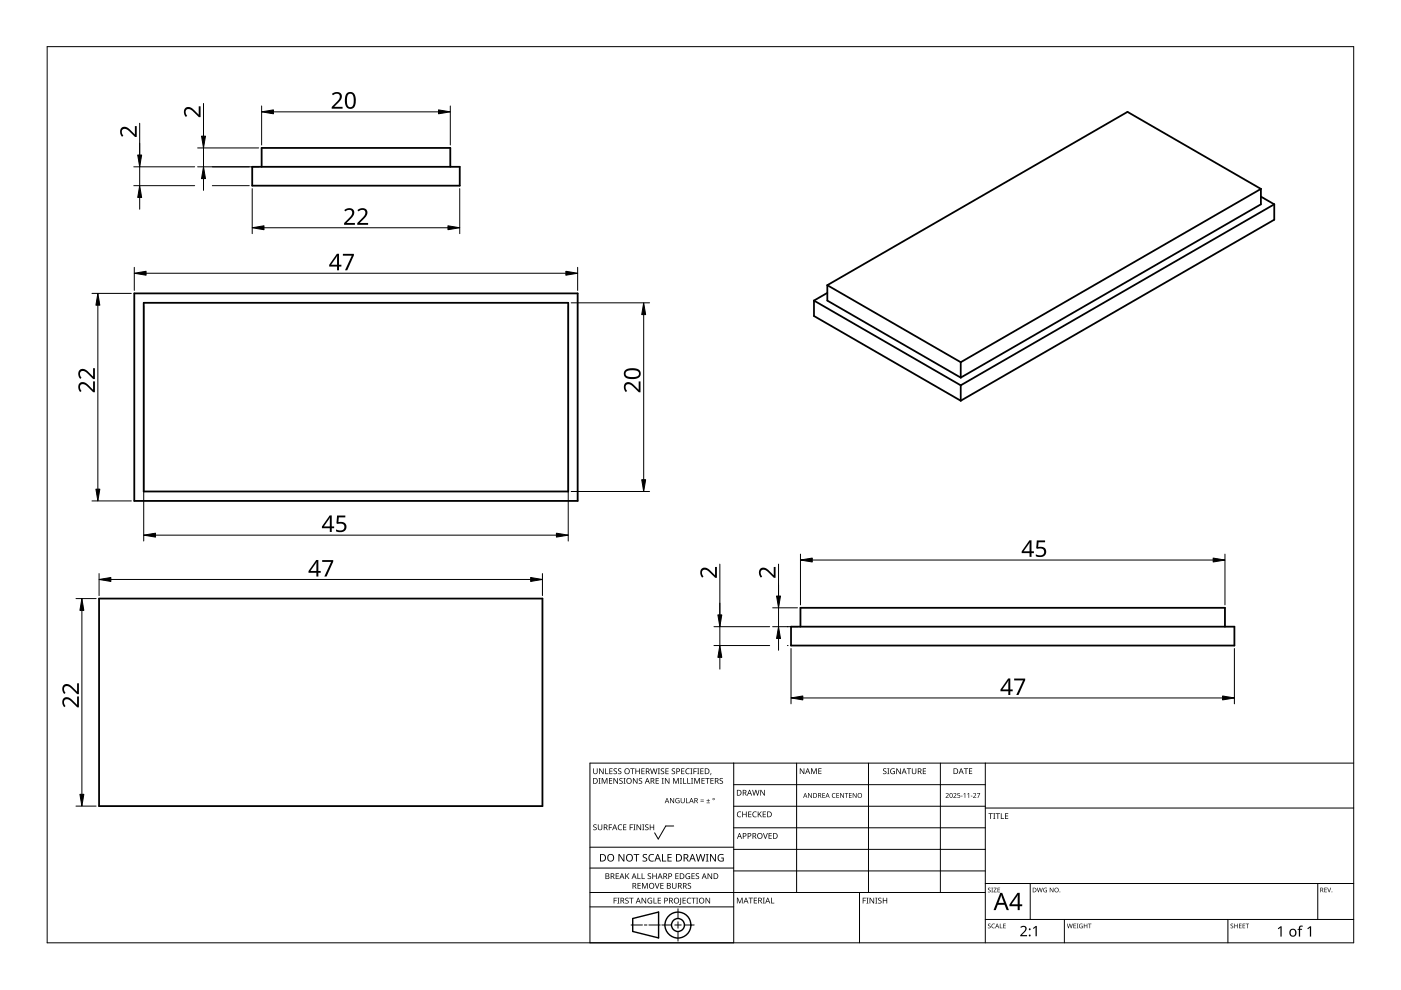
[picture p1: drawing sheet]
<svg xmlns="http://www.w3.org/2000/svg" width="297mm" height="210mm" viewBox="0 0 297 210" stroke-linecap="round" stroke-linejoin="round" font-family="sans-serif">
<g fill="none" stroke="#000" stroke-width=".38">
<path d="M53.5 35.4h44v4h-44zM55.5 35.4v-4h40v4M267.3 40.1l-28.2-16.4-63.7 36.8M267.3 40.1l-63.6 36.7M267.3 40.1v3.2l-63.6 36.8M267.3 41.7l2.9 1.6M270.2 43.3v3.3l-66.5 38.4M270.2 43.3l-66.5 38.4M28.5 62.2h94v44h-94zM30.5 64.2h90v40h-90zM172.6 63.7v3.3l31.1 18M172.6 63.7l31.1 18"/>
<path d="M175.4 60.5v3.2l28.3 16.4M175.4 60.5l28.3 16.3M175.4 62.1l-2.8 1.6M203.7 76.8v3.3M203.7 81.7v3.3M21 126.9h94v44h-94zM167.7 132.9h94v4h-94zM169.7 132.9v-4h90v4"/>
</g>
<path d="M10 9.9h277v190h-277z" fill="none" stroke="#000" stroke-width=".21"/>
<g fill="none" stroke="#000" stroke-width=".21">
<path d="M125.1 179.6h30.5M142.8 175.1h-1.6l-1.6 2.8-.8-1.3M155.6 166.4h53.3M155.6 161.8v38.1h-30.5v-38.1h161.9M168.9 161.8v27.4M184.1 161.8v27.4M199.4 161.8v27.4M208.9 170.9h-53.3M208.9 175.5h-53.3M208.9 161.8v38.1M287 171.3h-78.1M125.1 192.3h30.5"/>
<path d="M125.1 189.2h83.8M133.8 196.1h2.4M136.6 196.1h.6M140 196.1h-2.4M140.3 196.1h2.1M143.1 196.1h1.3M143.7 195.4v1.4M143.7 197.5v2M143.7 192.7v2M147.2 196.1h-2.1M155.6 180.1h53.3M155.6 184h-30.5"/>
<path d="M182.2 189.2v10.7M208.9 184.7h-53.3M218.4 187.3v7.6M225.7 194.9v5M260.3 194.9v5M279.4 187.3v7.6M287 194.9h-78.1M287 187.3h-78.1"/>
</g>
<g fill="#000">
<path d="M125.8 174.9l.5-.1h.2l-.1 .2a.25 .25 0 0 0-.3-.1 .25 .25 0 0 0 0 .4 .42 .42 0 0 1 .4 .5 .42 .42 0 0 1-.7 .2v-.1a.27 .27 0 0 0 .5 0 .27 .27 0 0 0-.1-.4l-.4-.2zM125.8 162.9h.1v.8a.32 .32 0 0 0 .3 .3 .32 .32 0 0 0 .3-.3v-.8h.2v.8a.47 .47 0 0 1-.5 .4 .47 .47 0 0 1-.4-.4zM126.9 165h.4l-.1 .1v1l.1 .1h-.4l.1-.1v-1zM126.8 174.8h.1v.8a.32 .32 0 0 0 .3 .3 .32 .32 0 0 0 .3-.3v-.8h.2v.8a.47 .47 0 0 1-.5 .4 .47 .47 0 0 1-.4-.4zM127 162.9h.2l.6 1v-1h.2v1.2h-.2l-.7-1 .1 1h-.2zM127.6 165h.2l.4 1 .4-1h.2v1.2h-.2v-1.1l-.4 1.1h-.1l-.4-1.1v1.1h-.1zM128.3 162.9h.2v1.1h.5v.1h-.7zM129.1 174.8h.7v.1h-.6v.5h.5v.1h-.5v.5h-.1zM129.1 165h.7v.1h-.5v.4h.5v.1h-.5v.4h.5v.2h-.7zM129.2 162.9h.7v.1h-.5v.4h.4v.2h-.4v.4h.5v.1h-.7zM130.1 163l.5-.1 .2 .1v.1a.25 .25 0 0 0-.4-.1 .25 .25 0 0 0 0 .4 .42 .42 0 0 1 .4 .5 .42 .42 0 0 1-.7 .2v-.1a.27 .27 0 0 0 .5 0 .27 .27 0 0 0-.1-.4l-.4-.2zM130.1 165h.1l.7 1v-1h.1v1.2h-.2l-.6-1v1h-.1z"/>
<path d="M131.1 175l.5-.2 .3 .1-.1 .1a.49 .49 0 0 0-.7 .4 .49 .49 0 0 0 .8 .4 .57 .57 0 0 1-.8 0 .57 .57 0 0 1 0-.8zM131.1 163l.4-.1 .2 .1v.1a.25 .25 0 0 0-.4-.1 .25 .25 0 0 0 0 .4 .42 .42 0 0 1 .4 .5 .42 .42 0 0 1-.6 .2v-.1a.27 .27 0 0 0 .4 0 .27 .27 0 0 0-.1-.4l-.3-.2zM131.4 165.1l.4-.2 .2 .1v.1a.25 .25 0 0 0-.4-.1 .25 .25 0 0 0 0 .4l.4 .2v.4l-.4 .2-.3-.1 .1-.1a.27 .27 0 0 0 .4 .1 .27 .27 0 0 0-.1-.4l-.4-.3zM132.2 165h.4l-.1 .1v1l.1 .1h-.4l.1-.1v-1zM132.1 174.8h.7v.1h-.5v.4h.5v.1h-.5v.5h.5v.1h-.7zM133.5 174.8h.7v.1h-.5v.5h.5v.1h-.5v.5h-.2zM133.6 162.9h.9v.1h-.3v1.1h-.2v-1.1h-.4zM134.3 174.8h.4l-.1 .1v1l.1 .1h-.4l.1-.1v-1zM134.2 165h.2l.6 1v-1h.2v1.2h-.2l-.7-1v1h-.1zM134.7 162.9h.2v.5h.6v-.5h.2v1.2h-.2v-.5h-.6v.5h-.2zM135 174.8h.1l.7 1v-1h.1v1.2h-.2l-.6-1v1h-.1zM135.5 165.1l.4-.2 .2 .1v.1a.25 .25 0 0 0-.4-.1 .25 .25 0 0 0 0 .4l.4 .2v.4l-.4 .2-.3-.1 .1-.1a.27 .27 0 0 0 .4 .1 .27 .27 0 0 0-.1-.4l-.3-.3z"/>
<path d="M136.2 174.8h.4l-.1 .1v1l.1 .1h-.4l.1-.1v-1zM136 162.9h.7v.1h-.6v.4h.5v.2h-.5v.4h.6v.1h-.7zM136.8 174.9l.4-.1h.3l-.1 .2a.25 .25 0 0 0-.3-.1 .25 .25 0 0 0 0 .4 .42 .42 0 0 1 .4 .5 .42 .42 0 0 1-.7 .2v-.1a.27 .27 0 0 0 .5 0 .27 .27 0 0 0-.1-.4l-.4-.2zM137.8 174.8h.1v.5h.6v-.5h.2v1.2h-.2v-.6h-.6v.6h-.1zM137.8 162.9h.2l.3 1 .2-1h.2l.3 1 .2-1h.2l-.3 1.2h-.2l-.3-1-.3 1h-.1zM139 165h.7v.1h-.5v.4h.5v.1h-.5v.4h.5v.2h-.7zM139.5 162.9h.4l-.1 .1v1l.1 .1h-.4l.1-.1v-1zM140.3 165h.4l-.1 .1v1l.1 .1h-.4l.1-.1v-1zM140.1 163l.5-.1 .2 .1v.1a.25 .25 0 0 0-.4-.1 .25 .25 0 0 0 0 .4 .42 .42 0 0 1 .4 .5 .42 .42 0 0 1-.7 .2l.1-.1a.27 .27 0 0 0 .4 0 .27 .27 0 0 0-.1-.4l-.4-.2zM141.1 162.9h.7v.1h-.6v.4h.5v.2h-.5v.4h.6v.1h-.7zM141 165h.1l.7 1v-1h.1v1.2h-.1l-.7-1v1h-.1zM142.1 169.2h.1l.6 .9v-.9h.1v1.1h-.1l-.6-.9v.9h-.1z"/>
<path d="M142.5 163l.4-.1 .2 .1v.1a.25 .25 0 0 0-.4-.1 .25 .25 0 0 0 0 .4 .42 .42 0 0 1 .4 .5 .42 .42 0 0 1-.6 .2v-.1a.27 .27 0 0 0 .4 0 .27 .27 0 0 0-.1-.4l-.4-.2zM142.7 165h.2l.4 1 .4-1h.2v1.2h-.1v-1.1l-.4 1.1h-.2l-.4-1.1v1.1h-.1zM143.3 169.3l.5-.1 .3 .1-.1 .1a.45 .45 0 0 0-.7 .3 .45 .45 0 0 0 .6 .5v-.4h-.2v-.1h.4v.6a.6 .6 0 0 1-.8-.2 .6 .6 0 0 1 0-.8zM144.2 165h.4l-.2 .1v1l.2 .1h-.4l.1-.1v-1zM144.8 165h.2v1h.5v.2h-.7zM144.4 162.9h.7v.1h-.5v.4h.5v.2h-.5v.4h.5v.1h-.7zM144.3 169.2h.2v.7a.28 .28 0 0 0 .2 .3 .28 .28 0 0 0 .3-.3v-.7h.2v.7a.42 .42 0 0 1-.5 .4 .42 .42 0 0 1-.4-.4zM145.5 169.2h.1v1h.5v.1h-.6zM145.7 165h.2v1h.5v.2h-.7zM145.5 163.1l.3-.2 .4 .1v.1l-.3-.1a.49 .49 0 0 0-.4 .7 .49 .49 0 0 0 .7 .3 .57 .57 0 0 1-.8-.1 .57 .57 0 0 1 0-.8zM146.4 162.9h.4l-.1 .1v1l.1 .1h-.4l.1-.1v-1zM146.5 165h.5l-.2 .1v1l.2 .1h-.5l.2-.1v-1z"/>
<path d="M147 162.9h.7v.1h-.5v.5h.5v.1h-.5v.5h-.2zM147.2 165h.2l.4 1 .4-1h.2v1.2h-.2l.1-1.1-.5 1.1h-.1l-.4-1.1v1.1h-.1zM147.8 162.9h.5l-.2 .1v1l.2 .1h-.5l.2-.1v-1zM148.5 169.9h.7v.1h-.7zM148.5 169.5h.7v.2h-.7zM148.5 162.9h.7v.1h-.6v.4h.5v.2h-.5v.4h.6v.1h-.7zM148.7 165h.7v.1h-.5v.4h.5v.1h-.5v.4h.5v.2h-.7zM149.8 170.2h.7v.1h-.7zM149.5 165h.9v.1h-.3v1.1h-.2v-1.1h-.4zM150.1 169.4l.1 .3h.3l-.3 .1v.3l-.1-.3h-.3l.3-.1zM150.7 163.9h.1l-.2 .4zM150.6 165h.7v.1h-.5v.4h.5v.1h-.5v.4h.5v.2h-.7z"/>
<path d="M152.6 165.1l.4-.2 .3 .1-.1 .1a.25 .25 0 0 0-.4-.1 .25 .25 0 0 0 0 .4l.4 .2 .1 .4-.4 .2-.4-.1 .1-.1a.27 .27 0 0 0 .5 .1 .27 .27 0 0 0-.1-.4l-.4-.3zM156.4 172.2l.4-.2 .4 .1-.1 .1a.49 .49 0 0 0-.7 .5 .49 .49 0 0 0 .7 .4 .57 .57 0 0 1-.8 0 .57 .57 0 0 1 0-.8zM157.4 172.1h.1v.5h.7v-.5h.1v1.2h-.1v-.6h-.7v.6h-.1zM158.6 172.1h.7v.1h-.5v.4h.5v.1h-.5v.4h.5v.2h-.7zM159.7 172.2l.3-.2 .4 .1v.1h-.3a.49 .49 0 0 0-.4 .6 .49 .49 0 0 0 .7 .3 .57 .57 0 0 1-.8 0 .57 .57 0 0 1 0-.8zM159.5 167.5h.1l.3 1 .3-1h.1l.3 1 .3-1h.1l-.3 1.2h-.2l-.3-1.1-.2 1.1h-.2zM160.7 172.1h.1v.6l.5-.6h.2l-.5 .5 .5 .7h-.1l-.5-.6-.1 .6h-.1zM161.8 176.6h.1l.4 1.1 .3-1.1h.2l-.4 1.2h-.2zM161.2 167.5h.2l.6 1v-1h.2v1.2h-.2l-.7-1v1h-.1zM161.7 172.1h.7v.1h-.5v.4h.5v.1h-.5v.4h.5v.2h-.7zM163 176.6h.6v.2h-.5v.3h.5v.2h-.5v.4h.5v.1h-.6zM169.6 162.9h.2l.6 1v-1h.1v1.2h-.1l-.7-1v1h-.1z"/>
<path d="M171.3 168.1h.2l.5 .9v-.9h.1v1.1h-.1l-.6-.9v.9h-.1zM172 162.9h.2l.4 1 .3-1h.3v1.2h-.2v-1l-.4 1h-.1l-.4-1.1v1.1h-.1zM173.5 162.9h.7v.1h-.5v.4h.4v.1h-.4v.5h.5v.1h-.7zM174.3 168.1h.6v.2h-.4v.3h.4v.1h-.4v.4h.4v.1h-.6zM176.5 168.3l.4-.2 .2 .1v.1a.41 .41 0 0 0-.6 .4 .41 .41 0 0 0 .6 .3 .48 .48 0 0 1-.7 0 .48 .48 0 0 1 .1-.7zM177.3 168.1h.6v.2h-.4v.3h.4v.1h-.4v.4h.4v.1h-.6zM178.1 168.1h.2l.5 .9v-.9h.1v1.1h-.1l-.6-.9v.9h-.1zM179.1 168.1h.7v.2h-.3v.9h-.1v-.9h-.3zM180 168.1h.6v.2h-.5v.3h.4v.1h-.4v.4h.5v.1h-.6zM180.8 168.1h.1l.6 .9v-.9h.1v1.1h-.1l-.6-.9v.9h-.1zM187.3 163l.4-.1 .2 .1v.1a.25 .25 0 0 0-.4-.1 .25 .25 0 0 0 0 .4 .42 .42 0 0 1 .4 .5 .42 .42 0 0 1-.6 .2v-.1a.27 .27 0 0 0 .4 0 .27 .27 0 0 0-.1-.4l-.3-.2zM188.1 162.9h.5l-.2 .1v1l.2 .1h-.5l.2-.1v-1z"/>
<path d="M188.9 163.1l.5-.2 .3 .1v.1a.5 .5 0 0 0-.8 .4 .5 .5 0 0 0 .7 .5v-.4h-.3v-.1h.4v.6a.66 .66 0 0 1-.8-.1 .66 .66 0 0 1 0-.9zM190 162.9h.2l.7 1-.1-1h.2v1.2h-.2l-.6-1v1h-.2zM192.3 162.9h.9v.1h-.4v1.1h-.2v-1.1h-.3zM193.3 162.9h.2v.8a.32 .32 0 0 0 .3 .3 .32 .32 0 0 0 .3-.3v-.8h.2v.8a.47 .47 0 0 1-.5 .4 .47 .47 0 0 1-.5-.4zM195.7 162.9h.6v.1h-.5v.4h.5v.2h-.5v.4h.5v.1h-.6zM200.5 168.3a.37 .37 0 0 1 .6 0 .37 .37 0 0 1-.2 .5l-.3 .3h.6v.1h-.7l.3-.4a.27 .27 0 0 0 .2-.4 .27 .27 0 0 0-.4-.1zM202.1 168.3a.37 .37 0 0 1 .6 0 .37 .37 0 0 1-.2 .5l-.2 .3h.5v.1h-.7l.3-.4a.27 .27 0 0 0 .3-.4 .27 .27 0 0 0-.5-.1zM203 168.1h.5v.2h-.4v.3l.2-.1a.33 .33 0 0 1 .2 .6 .33 .33 0 0 1-.5-.1 .29 .29 0 0 0 .4 .1 .29 .29 0 0 0 0-.5 .29 .29 0 0 0-.4 0zM203.7 168.7h.4v.1h-.4zM204.3 168.4l.4-.3v1.1h-.2v-.9zM204.4 162.9h.9v.1h-.4v1.1h-.2v-1.1h-.3zM205.1 168.4l.4-.3v1.1h-.2l.1-.9z"/>
<path d="M205.8 168.7h.4v.1h-.4zM205.4 162.9h.7v.1h-.5v.4h.5v.1h-.5v.5h.5v.1h-.7zM206.3 168.3a.37 .37 0 0 1 .6 0 .37 .37 0 0 1-.2 .5l-.2 .3h.5v.1h-.7l.3-.4a.27 .27 0 0 0 .3-.4 .27 .27 0 0 0-.5-.1zM207.1 168.1h.7l-.4 1.1h-.1l.4-.9h-.6zM209.6 172.4h.9v.2h-.4v1h-.1v-1h-.4zM210.6 172.4h.4l-.1 .1v1l.1 .1h-.4l.1-.1v-1zM211.1 172.4h.9v.2h-.4v1h-.1v-1h-.4zM212.2 172.4h.2v1.1h.5v.1h-.7zM213.1 172.4h.7v.2h-.6v.3h.5v.2h-.5v.4h.6v.1h-.7zM130.1 190.3h.7v.2h-.5v.4h.4v.1h-.4v.6h-.2zM130.5 185.2h.7v.1h-.5v.4h.5v.1h-.5v.4h.5v.2h-.7zM130.9 190.3h.4l-.1 .2v.9l.1 .2h-.4l.1-.2v-.9z"/>
<path d="M131.1 181.1h.3l.8 1.3v-1.3h.2v1.6h-.3l-.8-1.4v1.4h-.2zM132.6 190.5l.4-.2 .3 .1-.1 .1a.25 .25 0 0 0-.4-.1 .25 .25 0 0 0 0 .4 .4 .4 0 0 1 .5 .3 .4 .4 0 0 1-.3 .5 .4 .4 0 0 1-.5-.2h.1a.27 .27 0 0 0 .5 .1 .27 .27 0 0 0-.1-.5l-.4-.2zM132.6 185.2h.1v.6l.6-.6h.1l-.4 .5 .5 .7h-.2l-.5-.6-.1 .6h-.1zM133.4 190.3h.9v.2h-.4v1.1h-.1v-1.1h-.4zM134.3 181.1h1.2v.2h-.5v1.4h-.2v-1.4h-.5zM135.2 185.2h.1v1h.5v.2h-.6zM135.2 187.2h.6v.1h-.5v.4h.5v.2h-.5v.4h.5v.1h-.6zM136 185.2h.2v1h.5v.2h-.7zM136.1 187.2h.2l.4 1 .4-1h.2v1.2h-.1v-1l-.4 1h-.2l-.4-1 .1 1h-.2zM136 190.3h.2l.7 1.1-.1-1.1h.2v1.3h-.2l-.6-1v1h-.2zM136.3 181.2l.4-.1h.5l-.2 .2a.33 .33 0 0 0-.5 .1 .33 .33 0 0 0 .4 .4 .49 .49 0 0 1 .3 .7 .49 .49 0 0 1-.8 .2l-.2-.1v-.2l.3 .1a.35 .35 0 0 0 .5-.2 .35 .35 0 0 0-.4-.4l-.3-.3zM137.4 190.5l.6-.2 .3 .1-.1 .1a.5 .5 0 0 0-.8 .4 .5 .5 0 0 0 .7 .5v-.3h-.3v-.2h.5v.6a.66 .66 0 0 1-.9-.1 .66 .66 0 0 1 0-.9z"/>
<path d="M137.4 185.3l.4-.2 .2 .1v.1a.25 .25 0 0 0-.4-.1 .25 .25 0 0 0 0 .4 .42 .42 0 0 1 .4 .6 .42 .42 0 0 1-.6 .2v-.2a.27 .27 0 0 0 .4 .1 .27 .27 0 0 0-.1-.4l-.3-.3zM137.7 181.3l.4-.2h.6l-.1 .2-.4-.1a.64 .64 0 0 0-.5 .9 .64 .64 0 0 0 .9 .3v.2a.83 .83 0 0 1-1-.3 .83 .83 0 0 1 .1-1zM138.6 190.3h.1v1.1h.5v.2h-.6zM138.8 187.2h.2l.3 1.1 .4-1.1h.1l-.4 1.2h-.1zM138.3 185.2h.2v.5h.6v-.5h.1v1.2h-.1v-.6h-.6v.6h-.2zM139.5 190.3h.6v.2h-.5v.4h.5v.1h-.5v.4h.5v.2h-.6zM140.4 181.1h.2v1.4h.7v.2h-.9zM140 187.2h.7v.1h-.5v.4h.5v.2h-.5v.4h.5v.1h-.7zM141.5 181.1h.9v.2h-.7v.4h.7v.2h-.7v.6h.7v.2h-.9zM142.5 187.2h.1v.8a.32 .32 0 0 0 .4 .3 .32 .32 0 0 0 .3-.3v-.8h.1v.8a.47 .47 0 0 1-.4 .4 .47 .47 0 0 1-.5-.4zM143.2 185.2h.7v.1h-.6v.4h.5v.1h-.5v.4h.6v.2h-.7zM144.2 190.3h.2v1.3l-.1 .2-.3 .1v-.2l.2-.1z"/>
<path d="M144.7 190.3h.7v.2h-.5v.4h.5v.1h-.5v.4h.5v.2h-.7zM145.5 185.3l.4-.2 .4 .1-.1 .1a.5 .5 0 0 0-.7 .4 .5 .5 0 0 0 .7 .5v-.3h-.3v-.2h.4v.6a.66 .66 0 0 1-.9-.1 .66 .66 0 0 1 .1-.9zM145.8 190.5l.3-.2 .4 .1v.1h-.3a.49 .49 0 0 0-.4 .6 .49 .49 0 0 0 .7 .3 .57 .57 0 0 1-.8 0 .57 .57 0 0 1 0-.8zM145.9 187.3l.4-.1 .2 .1v.1a.25 .25 0 0 0-.4-.1 .25 .25 0 0 0 0 .4l.4 .2v.3l-.4 .2h-.3l.1-.1a.27 .27 0 0 0 .4 0 .27 .27 0 0 0-.1-.4l-.4-.2zM146.6 190.3h.9v.2h-.4v1.1h-.1v-1.1h-.4zM146.6 185.2h.7v.1h-.5v.4h.5v.1h-.5v.4h.5v.2h-.7zM147.6 190.3h.4l-.1 .2v.9l.1 .2h-.4l.1-.2v-.9zM147.6 185.3l.4-.2 .2 .1v.1a.25 .25 0 0 0-.4-.1 .25 .25 0 0 0 0 .4 .42 .42 0 0 1 .4 .6 .42 .42 0 0 1-.7 .2l.1-.2a.27 .27 0 0 0 .4 .1 .27 .27 0 0 0-.1-.4l-.4-.3zM147.5 181.1h.2l.4 1.3 .3-1.3h.2l.4 1.3 .3-1.3h.2l-.4 1.6h-.2l-.4-1.4-.3 1.4h-.2zM149.7 181.1h.5l-.2 .1v1.3l.2 .2h-.5l.1-.2v-1.3zM149.6 190.3h.2l.6 1.1v-1.1h.2v1.3h-.2l-.7-1v1h-.1zM150 185.2h.2l.6 1v-1h.2v1.2h-.2l-.6-1v1h-.2z"/>
<path d="M150.5 181.1h.3l.8 1.3v-1.3h.2v1.6h-.2l-.9-1.4v1.4h-.2zM152.4 181.3l.7-.2h.3l-.1 .2a.65 .65 0 0 0-1 .5 .65 .65 0 0 0 .9 .7v-.5h-.3v-.2h.5v.8a.86 .86 0 0 1-1.1-.2 .86 .86 0 0 1 .1-1.1zM156.2 190.3h.3l.3 1 .4-1h.3v1.2h-.2v-1l-.4 1h-.1l-.4-1v1h-.2zM158.7 190.3h.9v.2h-.3v1h-.2v-1h-.4zM159.8 190.3h.7v.2h-.5v.3h.5v.2h-.5v.4h.5v.1h-.7zM161.7 190.3h.5l-.2 .2v.9l.2 .1h-.5l.2-.1v-.9zM163.5 190.3h.1v1.1h.6v.1h-.7zM182.9 190.3h.7v.2h-.5v.4h.5v.1h-.5v.6h-.2zM183.7 190.3h.4l-.1 .2v.9l.1 .2h-.4l.1-.2v-.9zM184.4 190.3h.1l.7 1v-1h.1v1.3h-.1l-.7-1v1h-.1zM185.6 190.3h.4l-.1 .2v.9l.1 .2h-.4l.1-.2v-.9zM186.2 190.5l.5-.2 .2 .1v.1a.25 .25 0 0 0-.4-.1 .25 .25 0 0 0 0 .4l.4 .2v.4l-.4 .2-.3-.1v-.1a.27 .27 0 0 0 .5 .1 .27 .27 0 0 0-.1-.5l-.4-.2z"/>
<path d="M187.2 190.3h.1v.6h.6v-.6h.2v1.3h-.2v-.6h-.6v.6h-.1zM209.5 188.3l.3-.1 .2 .2a.24 .24 0 0 0-.3-.1 .24 .24 0 0 0-.1 .3 .24 .24 0 0 0 .3 .1l.2 .2-.1 .2-.4 .1-.2-.2a.23 .23 0 0 0 .4 .2 .23 .23 0 0 0 0-.4l-.3-.2zM209.5 195.9l.3-.1 .2 .2a.24 .24 0 0 0-.3-.1 .24 .24 0 0 0-.1 .3 .24 .24 0 0 0 .3 .1 .31 .31 0 0 1 0 .5 .31 .31 0 0 1-.5-.1 .23 .23 0 0 0 .4 .1 .23 .23 0 0 0 0-.4l-.3-.2zM210.2 188.2h.3l-.1 .1 .1 .9h-.3l.1-.1zM210.3 196l.4-.2 .2 .1v.1a.39 .39 0 0 0-.6 .3 .39 .39 0 0 0 .6 .4 .46 .46 0 0 1-.7-.1 .46 .46 0 0 1 .1-.6zM210.7 188.2h.6l-.5 .9h.5v.1h-.7l.5-.9h-.4zM212 195.8h.1v.9l.4 .1h-.5zM211.5 188.2h.5l-.4 .1v.3h.4l-.4 .1v.4l.4 .1h-.5zM212.7 195.8h.5l-.4 .1v.3h.4l-.4 .2v.3l.4 .1h-.5zM216.3 196.5a.76 .76 0 0 1 1.2 0 .76 .76 0 0 1-.3 1.2l-.6 .6h1.2v.2h-1.5v-.2l.8-.8a.52 .52 0 0 0 .2-.8 .52 .52 0 0 0-.8 0zM219 196.8l.6-.5h.2v2.2h-.2v-1.9l-.5 .4zM219.8 188.2h.2l.2 .8 .2-.8h.1l.3 .8 .2-.8h.1l-.3 1h-.1l-.2-.8-.3 .8h-.1z"/>
<path d="M221.3 188.3h.7h-.1a.4 .4 0 0 0-.6 .4 .4 .4 0 0 0 .6 .4v-.3l-.2-.1h.3v.5a.53 .53 0 0 1-.7-.2 .53 .53 0 0 1 0-.7zM222.6 188.2h.1l.5 .8v-.8h.1v1h-.1l-.5-.8v.8h-.1zM226.2 195.8h.1l.2 .9 .3-.9h.1l.2 .9 .2-.9h.1l-.2 1h-.1l-.3-.8-.2 .8h-.1zM227.6 195.8h.5l-.4 .1v.3h.4l-.4 .2v.3l.4 .1h-.5zM228.3 195.8h.3l-.1 .1 .1 .9h-.3l.1-.1zM228.9 196l.7-.1-.2 .1a.4 .4 0 0 0-.5 .3 .4 .4 0 0 0 .5 .4v-.3l-.2-.1h.4v.5a.53 .53 0 0 1-.7-.1 .53 .53 0 0 1 0-.7zM229.8 195.8h.1v.4h.5v-.4h.1v1h-.1v-.4h-.5v.4h-.1zM230.7 195.8h.7l-.3 .1v.9h-.1v-.9zM260.9 195.9l.4-.1 .1 .2a.24 .24 0 0 0-.3-.1 .24 .24 0 0 0-.1 .3 .24 .24 0 0 0 .4 .1 .31 .31 0 0 1 0 .5 .31 .31 0 0 1-.5-.1 .23 .23 0 0 0 .3 .1 .23 .23 0 0 0 .1-.4l-.4-.2zM261.7 195.8h.1v.4h.5v-.4h.1v1h-.1v-.4h-.5v.4h-.1zM262.7 195.8h.5l-.4 .1v.3h.4l-.4 .2v.3l.4 .1h-.5zM263.5 195.8h.5l-.4 .1v.3h.4l-.4 .2v.3l.4 .1h-.5z"/>
<path d="M264.1 195.8h.7l-.3 .1v.9h-.1v-.9zM270.9 196.9l.6-.5h.2v2.2h-.2v-1.9l-.4 .3zM275.5 196.4l.7-.1v.2h-.4l-.1 .2-.1 .2h.5v.2h-.5v1.5h-.2v-1.5h-.3l.3-.2zM277.2 196.9l.6-.5h.2v2.2h-.3v-1.9l-.4 .3zM280.8 188.2h.5l-.4 .1v.3h.4l-.4 .1v.4l.4 .1h-.5zM281.4 188.2h.1l.3 .8 .3-.8h.1l-.3 1h-.1z"/>
<path d="M125.8 165h.3a.54 .54 0 0 1 .6 .6 .56 .56 0 0 1-.6 .6h-.3zM125.9 165.1v.9h.2a.43 .43 0 0 0 .5-.4 .41 .41 0 0 0-.5-.5z"/>
<path d="M128 174.8h.3a.35 .35 0 0 1 .5 .2 .35 .35 0 0 1-.3 .5l.4 .5h-.2l-.3-.5h-.2v.5h-.2zM128.2 174.9v.5h.1a.23 .23 0 0 0 .3-.2 .23 .23 0 0 0-.3-.3z"/>
<path d="M130.3 174.8h.1l.5 1.2h-.2l-.1-.4h-.5l-.2 .4h-.1zM130.3 175l-.2 .5h.4z"/>
<path d="M132.3 163.5a.61 .61 0 0 1 1.2 0 .61 .61 0 0 1-1.2 0zM132.7 163.1l-.1 .4a.45 .45 0 0 0 .5 .4 .45 .45 0 0 0 .3-.5 .45 .45 0 0 0-.5-.4z"/>
<path d="M132.7 165.6a.61 .61 0 0 1 1.2 0 .61 .61 0 0 1-1.2 0zM133.1 165.2a.47 .47 0 0 0-.1 .7 .47 .47 0 0 0 .7-.1 .45 .45 0 0 0 0-.6 .45 .45 0 0 0-.6 0z"/>
<path d="M136.9 162.9h.4a.35 .35 0 0 1 .4 .3 .35 .35 0 0 1-.2 .4l.3 .5h-.2l-.3-.5h-.2v.5h-.2zM137.1 163v.5h.2a.23 .23 0 0 0 .3-.2 .23 .23 0 0 0-.3-.3z"/>
<path d="M137.2 165h.1l.5 1.2h-.2l-.1-.4h-.5l-.1 .4h-.2zM137.2 165.1l-.2 .6h.4z"/>
<path d="M138 165h.3a.35 .35 0 0 1 .4 .2 .35 .35 0 0 1-.2 .4l.3 .6h-.2l-.3-.5h-.2v.5h-.1zM138.1 165.1v.4h.2a.23 .23 0 0 0 .3-.2 .23 .23 0 0 0-.3-.2z"/>
<path d="M141.4 169.2h.1l.4 1.1h-.1l-.2-.3h-.4l-.1 .3h-.2zM141.4 169.3l-.2 .5h.4z"/>
<path d="M143.4 162.9h.3a.41 .41 0 0 1 .5 .5 .41 .41 0 0 1-.6 .3v.4h-.2zM143.6 163v.5a.29 .29 0 0 0 .4-.2 .29 .29 0 0 0-.4-.3z"/>
<path d="M146.5 169.2h.2l.4 1.1h-.2l-.1-.3h-.4l-.2 .3h-.1zM146.6 169.3l-.2 .5h.4z"/>
<path d="M147.2 169.2h.3a.31 .31 0 0 1 .4 .2 .31 .31 0 0 1-.2 .4l.3 .5h-.1l-.3-.5h-.2v.5h-.2zM147.4 169.3v.4h.1a.21 .21 0 0 0 .3-.2 .21 .21 0 0 0-.3-.2z"/>
<path d="M149.4 162.9h.4a.61 .61 0 0 1 .6 .6 .61 .61 0 0 1-.6 .6h-.4zM149.6 163v1h.2a.48 .48 0 0 0 .4-.5 .48 .48 0 0 0-.4-.5z"/>
<path d="M151.1 169.4a.24 .24 0 0 1 .4 0 .24 .24 0 0 1-.4 0zM151.2 169.4a.15 .15 0 0 0 .3 0 .15 .15 0 0 0-.3 0z"/>
<path d="M151.6 165h.3a.35 .35 0 0 1 .4 .2 .35 .35 0 0 1-.2 .4l.3 .6h-.1l-.3-.5h-.3v.5h-.1zM151.7 165.1v.4h.2a.23 .23 0 0 0 .3-.2 .23 .23 0 0 0-.3-.2z"/>
<path d="M156.7 176.6h.2l.4 1.2h-.1l-.2-.3h-.5l-.1 .3h-.2zM156.8 176.8l-.2 .5h.4z"/>
<path d="M156.2 167.5h.4a.61 .61 0 0 1 .6 .6 .61 .61 0 0 1-.6 .6h-.4zM156.4 167.6v1h.2a.49 .49 0 0 0 .4-.4 .49 .49 0 0 0-.3-.6z"/>
<path d="M157.5 167.5h.3a.35 .35 0 0 1 .4 .2 .35 .35 0 0 1-.2 .4l.3 .6h-.1l-.3-.5h-.3v.5h-.1zM157.6 167.6v.5h.2a.23 .23 0 0 0 .3-.3 .23 .23 0 0 0-.3-.2z"/>
<path d="M157.5 176.6h.3a.41 .41 0 0 1 .5 .5 .41 .41 0 0 1-.7 .3v.4h-.1zM157.6 176.8v.4a.29 .29 0 0 0 .5-.2 .29 .29 0 0 0-.5-.2z"/>
<path d="M158.5 176.6h.3a.41 .41 0 0 1 .5 .5 .41 .41 0 0 1-.6 .3v.4h-.2zM158.7 176.8v.4a.29 .29 0 0 0 .4-.2 .29 .29 0 0 0-.4-.2z"/>
<path d="M158.8 167.5h.2l.5 1.2h-.2l-.1-.4h-.5l-.2 .4h-.1zM158.9 167.6l-.2 .6h.4z"/>
<path d="M159.6 176.6h.3a.35 .35 0 0 1 .4 .3 .35 .35 0 0 1-.2 .4l.3 .5h-.2l-.3-.5h-.2v.5h-.1zM159.7 176.8v.4h.2a.23 .23 0 0 0 .3-.2 .23 .23 0 0 0-.3-.2z"/>
<path d="M160.4 177.2a.65 .65 0 0 1 1.3 0 .65 .65 0 0 1-1.3 0zM160.8 176.8l-.1 .4a.45 .45 0 0 0 .5 .4 .45 .45 0 0 0 .4-.5 .45 .45 0 0 0-.5-.4z"/>
<path d="M162.7 172.1h.3a.61 .61 0 0 1 .6 .6 .61 .61 0 0 1-.6 .6h-.3zM162.8 172.2v.9h.2a.48 .48 0 0 0 .5-.4 .48 .48 0 0 0-.5-.5z"/>
<path d="M163.9 176.6h.4a.61 .61 0 0 1 .6 .7 .61 .61 0 0 1-.7 .5h-.3zM164.1 176.8v.9h.1a.48 .48 0 0 0 .5-.4 .48 .48 0 0 0-.4-.5z"/>
<path d="M170.7 168.1l.5 1.1-.3-.3h-.4l-.2 .3zM170.7 168.3l-.1 .4h.3z"/>
<path d="M171.2 162.9h.1l.5 1.2h-.2l-.1-.4h-.5l-.1 .4h-.2zM171.2 163.1l-.1 .5h.3z"/>
<path d="M172.4 168.1h.3a.51 .51 0 0 1 .5 .6 .51 .51 0 0 1-.5 .5h-.3zM172.5 168.3v.8l.4-.1 .2-.2v-.4z"/>
<path d="M173.5 168.1h.2a.29 .29 0 0 1 .4 .2 .29 .29 0 0 1-.2 .4l.3 .5h-.2l-.2-.5h-.2v.5h-.1zM173.6 168.3v.3h.1a.2 .2 0 0 0 .3-.2 .2 .2 0 0 0-.3-.1z"/>
<path d="M175.4 168.1l.5 1.1-.2-.3h-.4l-.3 .3zM175.5 168.3l-.2 .4h.3z"/>
<path d="M181.8 168.7a.51 .51 0 0 1 1 0 .51 .51 0 0 1-1 0zM182 168.7a.38 .38 0 0 0 .7 0 .38 .38 0 0 0-.7 0z"/>
<path d="M191.6 162.9h.2l.4 1.2h-.1l-.2-.4h-.4l-.2 .4h-.1zM191.7 163.1l-.2 .5h.4z"/>
<path d="M194.6 162.9h.3a.35 .35 0 0 1 .5 .2 .35 .35 0 0 1-.3 .5l.4 .5h-.2l-.3-.5h-.3v.5h-.1zM194.7 163v.5h.2a.23 .23 0 0 0 .3-.2 .23 .23 0 0 0-.3-.3z"/>
<path d="M201.4 168.2l.4-.1 .1 .3 .1 .5-.2 .3-.3-.1-.2-.2zM201.5 168.3v.1a.37 .37 0 0 0-.1 .4 .37 .37 0 0 0 .4 .2 .4 .4 0 0 0 .1-.5 .4 .4 0 0 0-.4-.2z"/>
<path d="M202.2 162.9h.3a.55 .55 0 0 1 .6 .6 .56 .56 0 0 1-.6 .6h-.3zM202.3 163v1h.2a.48 .48 0 0 0 .5-.5 .48 .48 0 0 0-.5-.5z"/>
<path d="M203.7 162.9h.2l.4 1.2h-.1l-.2-.4h-.5l-.1 .4h-.2zM203.8 163.1l-.2 .5h.4z"/>
<path d="M128.4 185.2h.3a.31 .31 0 0 1 .5 .1 .31 .31 0 0 1-.3 .4 .33 .33 0 0 1 .3 .4 .33 .33 0 0 1-.4 .3h-.4zM128.5 185.8v.4h.3a.23 .23 0 0 0 .3-.2 .23 .23 0 0 0-.3-.2zM128.5 185.3v.4h.2a.21 .21 0 0 0 .3-.2 .21 .21 0 0 0-.3-.2z"/>
<path d="M127.2 181.1h.5a.71 .71 0 0 1 .8 .8 .73 .73 0 0 1-.8 .8h-.5zM127.4 181.2v1.3h.2a.56 .56 0 0 0 .7-.6 .54 .54 0 0 0-.6-.7z"/>
<path d="M129.5 185.2h.3a.35 .35 0 0 1 .4 .2 .35 .35 0 0 1-.2 .4l.3 .6h-.1l-.3-.5h-.3v.5h-.1zM129.6 185.3v.4h.2a.23 .23 0 0 0 .3-.2 .23 .23 0 0 0-.3-.2z"/>
<path d="M128.9 181.3a.76 .76 0 0 1 1.1 .1 .76 .76 0 0 1-.1 1.1 .76 .76 0 0 1-1.1-.3v-.5zM129.1 181.4a.62 .62 0 0 0-.1 .8 .62 .62 0 0 0 .8 .2l.1-.1a.61 .61 0 0 0 0-.8 .61 .61 0 0 0-.8-.1z"/>
<path d="M131.6 190.3h.3a.35 .35 0 0 1 .4 .3 .35 .35 0 0 1-.2 .4l.3 .6h-.1l-.3-.5h-.3v.5h-.1zM131.7 190.5v.4h.2a.23 .23 0 0 0 .3-.2 .23 .23 0 0 0-.3-.2z"/>
<path d="M131.8 185.2h.1l.5 1.2h-.2l-.1-.4h-.5l-.1 .4h-.2zM131.9 185.3l-.2 .6h.4z"/>
<path d="M132.9 181.3a.76 .76 0 0 1 1.1 .1 .76 .76 0 0 1-.1 1.1 .76 .76 0 0 1-1.1-.3l-.1-.5zM133.1 181.4a.62 .62 0 0 0-.2 .8 .62 .62 0 0 0 .9 .2l.1-.1a.61 .61 0 0 0 0-.8 .61 .61 0 0 0-.8-.1z"/>
<path d="M134.1 187.2h.3a.35 .35 0 0 1 .5 .2 .35 .35 0 0 1-.3 .5l.4 .5h-.2l-.3-.5h-.2v.5h-.2zM134.3 187.3v.5h.1a.23 .23 0 0 0 .3-.2 .23 .23 0 0 0-.3-.3z"/>
<path d="M134.4 185.2h.1l.5 1.2h-.2l-.1-.4h-.5l-.1 .4h-.2zM134.4 185.3l-.2 .6h.4z"/>
<path d="M135.3 190.3h.1l.5 1.3h-.2l-.1-.4h-.5l-.2 .4h-.1zM135.3 190.5l-.2 .5h.4z"/>
<path d="M137.5 187.8a.61 .61 0 0 1 1.2 0 .61 .61 0 0 1-1.2 0zM137.9 187.4a.47 .47 0 0 0-.1 .7 .47 .47 0 0 0 .7 0v-.1a.45 .45 0 0 0 0-.5 .45 .45 0 0 0-.6-.1z"/>
<path d="M139.4 181.1h.1l.6 1.6h-.2l-.1-.5h-.7l-.2 .5h-.2zM139.4 181.3l-.2 .7h.5z"/>
<path d="M139.9 185.2h.1l.5 1.2h-.2l-.1-.4h-.5l-.1 .4h-.2zM139.9 185.3l-.1 .6h.3z"/>
<path d="M140.7 185.2h.3a.35 .35 0 0 1 .4 .2 .35 .35 0 0 1-.2 .4l.3 .6h-.2l-.2-.5h-.3v.5h-.1zM140.8 185.3v.4h.2a.23 .23 0 0 0 .3-.2 .23 .23 0 0 0-.3-.2z"/>
<path d="M141.4 187.2h.3a.31 .31 0 0 1 .5 .2 .31 .31 0 0 1-.2 .4 .33 .33 0 0 1 .2 .4 .33 .33 0 0 1-.4 .2h-.4zM141.5 187.9v.4h.3a.23 .23 0 0 0 .3-.2 .23 .23 0 0 0-.3-.2zM141.5 187.3v.4h.3a.21 .21 0 0 0 .2-.2 .21 .21 0 0 0-.3-.2z"/>
<path d="M140.8 190.3h.4a.41 .41 0 0 1 .4 .5 .41 .41 0 0 1-.6 .3v.5h-.2zM141 190.5v.5a.29 .29 0 0 0 .5-.3 .29 .29 0 0 0-.5-.2z"/>
<path d="M141.9 190.3h.3a.35 .35 0 0 1 .4 .3 .35 .35 0 0 1-.2 .4l.3 .6h-.1l-.3-.5h-.3v.5h-.1zM142 190.5v.4h.2a.23 .23 0 0 0 .3-.2 .23 .23 0 0 0-.3-.2z"/>
<path d="M141.7 185.2h.3a.41 .41 0 0 1 .5 .5 .41 .41 0 0 1-.6 .2v.5h-.2zM141.9 185.3v.5a.29 .29 0 0 0 .4-.3 .29 .29 0 0 0-.4-.2z"/>
<path d="M143.7 187.2h.4a.35 .35 0 0 1 .4 .2 .35 .35 0 0 1-.2 .5l.3 .5h-.2l-.3-.5h-.2v.5h-.2zM143.9 187.3v.5h.2a.23 .23 0 0 0 .3-.2 .23 .23 0 0 0-.3-.3z"/>
<path d="M142.8 191a.61 .61 0 0 1 1.2 0 .61 .61 0 0 1-1.2 0zM143.2 190.6a.47 .47 0 0 0-.1 .7 .47 .47 0 0 0 .7-.1 .45 .45 0 0 0-.1-.6 .45 .45 0 0 0-.5 0z"/>
<path d="M143.3 181.1h.5a.71 .71 0 0 1 .8 .8 .73 .73 0 0 1-.8 .8h-.5zM143.5 181.2v1.3h.2a.56 .56 0 0 0 .7-.6 .54 .54 0 0 0-.6-.7z"/>
<path d="M144.8 187.2h.3a.35 .35 0 0 1 .5 .2 .35 .35 0 0 1-.3 .5l.4 .5h-.2l-.3-.5h-.2v.5h-.2zM145 187.3v.5h.1a.23 .23 0 0 0 .3-.2 .23 .23 0 0 0-.3-.3z"/>
<path d="M144.1 185.2h.4a.61 .61 0 0 1 .6 .6 .61 .61 0 0 1-.6 .6h-.4zM144.3 185.3v.9h.1a.48 .48 0 0 0 .5-.4 .48 .48 0 0 0-.4-.5z"/>
<path d="M144.9 181.1h.5a.45 .45 0 0 1 .5 .3 .45 .45 0 0 1-.3 .6l.5 .7h-.3l-.3-.7h-.4v.7h-.2zM145.1 181.3v.5h.3a.3 .3 0 0 0 .3-.3 .3 .3 0 0 0-.3-.2z"/>
<path d="M146.7 181.1h.2l.6 1.6h-.2l-.2-.5h-.6l-.2 .5h-.2zM146.8 181.3l-.2 .7h.5z"/>
<path d="M148.1 191a.61 .61 0 0 1 1.2 0 .61 .61 0 0 1-1.2 0zM148.4 191a.45 .45 0 0 0 .9 0 .45 .45 0 0 0-.9 0z"/>
<path d="M149.2 185.2h.2l.5 1.2h-.2l-.2-.4h-.4l-.2 .4h-.1zM149.3 185.3l-.2 .6h.4z"/>
<path d="M151.3 185.2h.4a.61 .61 0 0 1 .6 .6 .61 .61 0 0 1-.6 .6h-.4zM151.5 185.3v.9h.1a.48 .48 0 0 0 .5-.4 .48 .48 0 0 0-.4-.5z"/>
<path d="M158.1 190.3h.1l.5 1.2h-.2l-.1-.3h-.5l-.1 .3h-.2zM158.2 190.5l-.2 .5h.4z"/>
<path d="M160.8 190.3h.3a.35 .35 0 0 1 .4 .3 .35 .35 0 0 1-.2 .4l.3 .5h-.1l-.3-.5h-.3v.5h-.1zM160.9 190.5v.4h.2a.23 .23 0 0 0 .3-.2 .23 .23 0 0 0-.3-.2z"/>
<path d="M162.7 190.3h.1l.5 1.2h-.1l-.2-.3h-.5l-.1 .3h-.2zM162.8 190.5l-.2 .5h.4z"/>
<path d="M211.4 195.8l.5 1-.3-.3h-.4l-.2 .3zM211.4 196l-.1 .4h.3z"/>
<path d="M212.1 189.3h.4l1.4 3.7h-.5l-.4-1.2h-1.5l-.4 1.2h-.4zM212.3 189.8l-.6 1.6h1.2z"/>
<path d="M215.7 189.3h.5v2.4h.5v.4h-.5v.9h-.4v-.9h-1.8v-.3zM215.8 189.8l-1.3 1.9h1.3z"/>
<path d="M219 188.2h.3a.44 .44 0 0 1 .4 .5 .45 .45 0 0 1-.5 .5h-.2zM219.1 188.3v.8l.3-.1 .2-.2v-.3z"/>
<path d="M223.5 188.7a.5 .5 0 0 1 1 0 .5 .5 0 0 1-1 0zM223.7 188.7a.36 .36 0 0 0 .7 0 .36 .36 0 0 0-.7 0z"/>
<path d="M273.6 197.1a.82 .82 0 0 1 1.2 .1 .82 .82 0 0 1-.2 1.2 .82 .82 0 0 1-1.2-.4zM273.8 197.2a.58 .58 0 0 0-.1 .9 .58 .58 0 0 0 .8 0l.1-.2a.53 .53 0 0 0-.1-.6 .53 .53 0 0 0-.7-.1z"/>
<path d="M279.9 188.2h.3a.28 .28 0 0 1 .3 .2 .28 .28 0 0 1-.1 .3l.2 .5-.4-.4h-.1v.4h-.2zM280.1 188.3v.4h.1a.19 .19 0 0 0 .2-.2 .19 .19 0 0 0-.2-.2z"/>
<circle cx="218.3" cy="198.3" r=".2"/>
<circle cx="218.3" cy="197" r=".2"/>
<circle cx="224.7" cy="189.1" r=".09"/>
<circle cx="282.4" cy="189.1" r=".09"/>
</g>
<g fill="none" stroke="#000" stroke-width=".3">
<path d="M134.1 194.7l5.5-1.3v5.5l-5.5-1.4z"/>
<circle cx="143.7" cy="196.1" r="2.74"/>
<circle cx="143.7" cy="196.1" r="1.37"/>
</g>
<g fill="none" stroke="#000" stroke-width=".21">
<path d="M28.4 35.4h12.9M28.4 39.4h12.9M29.6 26.1v13.3M41.9 35.4h12.9M43.1 21.9v13.5M43.1 37.9v2.5M45 39.4h7.8M53.5 40v9.5M54.8 31.4h-12.9M55.5 22.5v8.2M93 23.7h-35M95.5 22.5v8.2"/>
<path d="M97.5 40v9.5M28.5 56.7v4.9M29.6 41.9v2.5M56 48.3h39M120 57.9h-89M122.5 56.7v4.9M19.5 62.2h8.3M20.7 64.7v39M30.5 64.8v49.9M120.5 64.8v49.9M121.1 64.2h16.6M136.5 66.7v35"/>
<path d="M27.8 106.2h-8.3M118 113.5h-85M137.7 104.2h-16.6M152.6 119.6v17.3M165.1 119.6v13.3M169.7 117.5v10.7M172.2 118.7h85M259.7 117.5v10.7M17.4 129.4v39M20.4 126.9h-4.3M21 121.6v4.7M112.5 122.9h-89"/>
<path d="M115 121.6v4.7M152.6 139.4v2.5M163.2 132.9h-11.8M163.2 136.9h-11.8M165.1 135.4v2.5M167.1 136.9h-.2M167.7 137.5v11.7M169.1 128.9h-5.3M169.1 132.9h-5.3M261.7 137.5v11.7M170.2 148h89M20.4 170.9h-4.3"/>
</g>
<g fill="#000" stroke="#000" stroke-width=".21">
<path d="M29.2 32.9h.8l-.4 2.5zM43.1 35.4l.5 2.5h-.9zM42.7 28.9h.9l-.5 2.5zM55.5 23.7l2.5-.4v.8zM93 23.3l2.5 .4-2.5 .4zM29.6 39.4l.4 2.5h-.8zM28.5 57.9l2.5-.4v.9zM53.5 48.3l2.5-.4v.8zM95 47.9l2.5 .4-2.5 .4zM120 57.5l2.5 .4-2.5 .5zM20.7 62.2l.5 2.5h-.9zM136.5 64.2l.4 2.5h-.8z"/>
<path d="M20.3 103.7h.9l-.5 2.5zM30.5 113.5l2.5-.5v.9zM118 113l2.5 .5-2.5 .4zM136.1 101.7h.8l-.4 2.5zM169.7 118.7l2.5-.4v.9zM257.2 118.3l2.5 .4-2.5 .5zM17.4 126.9l.4 2.5h-.9zM21 122.9l2.5-.5v.9zM112.5 122.4l2.5 .5-2.5 .4zM152.6 136.9l.4 2.5h-.8zM152.2 130.4h.8l-.4 2.5zM165.1 132.9l.4 2.5h-.9z"/>
<path d="M164.6 126.4h.9l-.4 2.5zM167.7 148l2.5-.4v.8zM259.2 147.6l2.5 .4-2.5 .4zM16.9 168.4h.9l-.4 2.5z"/>
</g>
<g fill="#000">
<path d="M25.7 27.2a1.5 1.5 0 0 1 2.2 .6l.7 .7v-1.8h.4v2.3h-.4l-1.1-1.1a.98 .98 0 0 0-1.6-.2l-.1 .4 .4 .7-.3 .2a1.46 1.46 0 0 1-.2-1.8zM39.2 23a1.5 1.5 0 0 1 2.2 .6l.7 .7v-1.8h.4v2.3h-.3l-1.2-1.1a.98 .98 0 0 0-1.6-.2v.4l.3 .7-.3 .2a1.46 1.46 0 0 1-.2-1.8zM70.4 19.9a1.16 1.16 0 0 1 1.3-.4 1.16 1.16 0 0 1 .8 1.2l-.3 .6-1.3 1.4h1.7v.3h-2.3v-.3l1.1-1.1a.98 .98 0 0 0 .3-1.7h-.5l-.6 .3zM72.7 53.8h2.3v.4l-1.4 3.1h-.5l1.5-3.1h-1.9zM73 44.5a1.16 1.16 0 0 1 1.3-.4 1.16 1.16 0 0 1 .8 1.2l-.3 .6-1.3 1.4h1.8v.4h-2.4v-.4l1.1-1.1a.98 .98 0 0 0 .3-1.7h-.5l-.6 .3zM75.8 44.5a1.16 1.16 0 0 1 1.3-.4 1.16 1.16 0 0 1 .8 1.2l-.3 .6-1.3 1.4h1.7v.4h-2.3v-.4l1.1-1.1a.98 .98 0 0 0 .3-1.7h-.5l-.6 .3zM16.8 78.5a1.5 1.5 0 0 1 2.2 .6l.7 .7v-1.7h.4v2.3h-.3l-1.1-1.1a.98 .98 0 0 0-1.7-.3v.5l.3 .6-.3 .2a1.47 1.47 0 0 1-.2-1.8zM16.8 81.3a1.5 1.5 0 0 1 2.2 .6l.7 .7v-1.7h.4v2.3h-.3l-1.1-1.1a.98 .98 0 0 0-1.7-.3v.5l.3 .6-.3 .2a1.47 1.47 0 0 1-.2-1.8zM132.5 81.3a1.5 1.5 0 0 1 2.2 .6l.7 .7v-1.7h.4v2.3h-.4l-1.1-1.1a.98 .98 0 0 0-1.6-.3l-.1 .5 .4 .6-.3 .2a1.47 1.47 0 0 1-.2-1.8zM71.5 109.3h1.7v.4h-1.4v1a1.17 1.17 0 0 1 1.7 1 1.17 1.17 0 0 1-1.6 1.1l-.6-.2v-.4a1.03 1.03 0 0 0 1.7-.5 .93 .93 0 0 0-1.4-.6l-.3-.2zM219.8 114.6h1.8v.4h-1.4l-.1 1a1.17 1.17 0 0 1 1.7 .9 1.17 1.17 0 0 1-1.6 1.2l-.6-.2v-.4a1.03 1.03 0 0 0 1.8-.5 .93 .93 0 0 0-1.5-.6l-.2-.2zM68.3 118.8h2.4v.3l-1.5 3.1h-.4l1.4-3.1h-1.9z"/>
<path d="M148.7 120.6a1.5 1.5 0 0 1 2.2 .6l.7 .8v-1.8h.4v2.3h-.4l-1.1-1.1a.98 .98 0 0 0-1.6-.3l-.1 .5 .4 .6-.3 .3a1.47 1.47 0 0 1-.2-1.9zM161.2 120.6a1.5 1.5 0 0 1 2.1 .6l.7 .8v-1.8h.4v2.3h-.3l-1.1-1.1a.98 .98 0 0 0-1.7-.3v.5l.3 .6-.3 .3a1.47 1.47 0 0 1-.1-1.9zM13.4 148.1a1.5 1.5 0 0 1 2.2 .6l.7 .7v-1.7h.4v2.3h-.3l-1.1-1.1a.98 .98 0 0 0-1.7-.3v.5l.3 .6-.3 .2a1.47 1.47 0 0 1-.2-1.8zM13.4 145.3a1.5 1.5 0 0 1 2.2 .6l.7 .7v-1.7h.4v2.3h-.3l-1.1-1.1a.98 .98 0 0 0-1.7-.3v.5l.3 .6-.3 .2a1.47 1.47 0 0 1-.2-1.8zM215 143.9h2.4v.3l-1.5 3.2h-.4l1.4-3.1h-1.9z"/>
<path d="M73.6 19.8a1.16 1.16 0 0 1 1.3-.1 1.16 1.16 0 0 1 .5 1.2 1.69 1.69 0 0 1-1 2.2 1.27 1.27 0 0 1-1.3-1.6l.1-1.2zM73.8 20.1a2.56 2.56 0 0 0 .1 2.5 .78 .78 0 0 0 .9-.1 .78 .78 0 0 0 .2-.9 1.35 1.35 0 0 0-.7-1.7z"/>
<path d="M71.4 53.8h.5v2.3h.5v.4h-.5v.8h-.4v-.8h-1.7v-.3zM71.5 54.3l-1.3 1.8h1.3z"/>
<path d="M132.5 78.5l.6-.3 1-.1a1.36 1.36 0 0 1 1.7 1.3 1.57 1.57 0 0 1-2 1 1.19 1.19 0 0 1-1.3-.5 1.19 1.19 0 0 1 0-1.4zM132.8 78.8a.75 .75 0 0 0 0 .9 .75 .75 0 0 0 .9 .2h1a.69 .69 0 0 0 .8-.7 .69 .69 0 0 0-.8-.7h-1.3z"/>
<path d="M69.9 109.3h.4v2.3h.5v.4h-.5v.8h-.4v-.8h-1.6v-.4zM69.9 109.7l-1.2 1.9h1.2z"/>
<path d="M218.3 114.6h.4v2.3h.5v.4h-.5v.8h-.4v-.8h-1.7v-.4zM218.3 115l-1.3 1.9h1.3z"/>
<path d="M67 118.7h.5v2.4h.5v.3h-.5v.8h-.4v-.8h-1.7v-.3zM67.1 119.2l-1.3 1.9h1.3z"/>
<path d="M213.8 143.9h.4v2.3h.5v.4h-.5v.8h-.4v-.8h-1.7v-.4zM213.8 144.3l-1.3 1.9h1.3z"/>
</g>
</svg>
